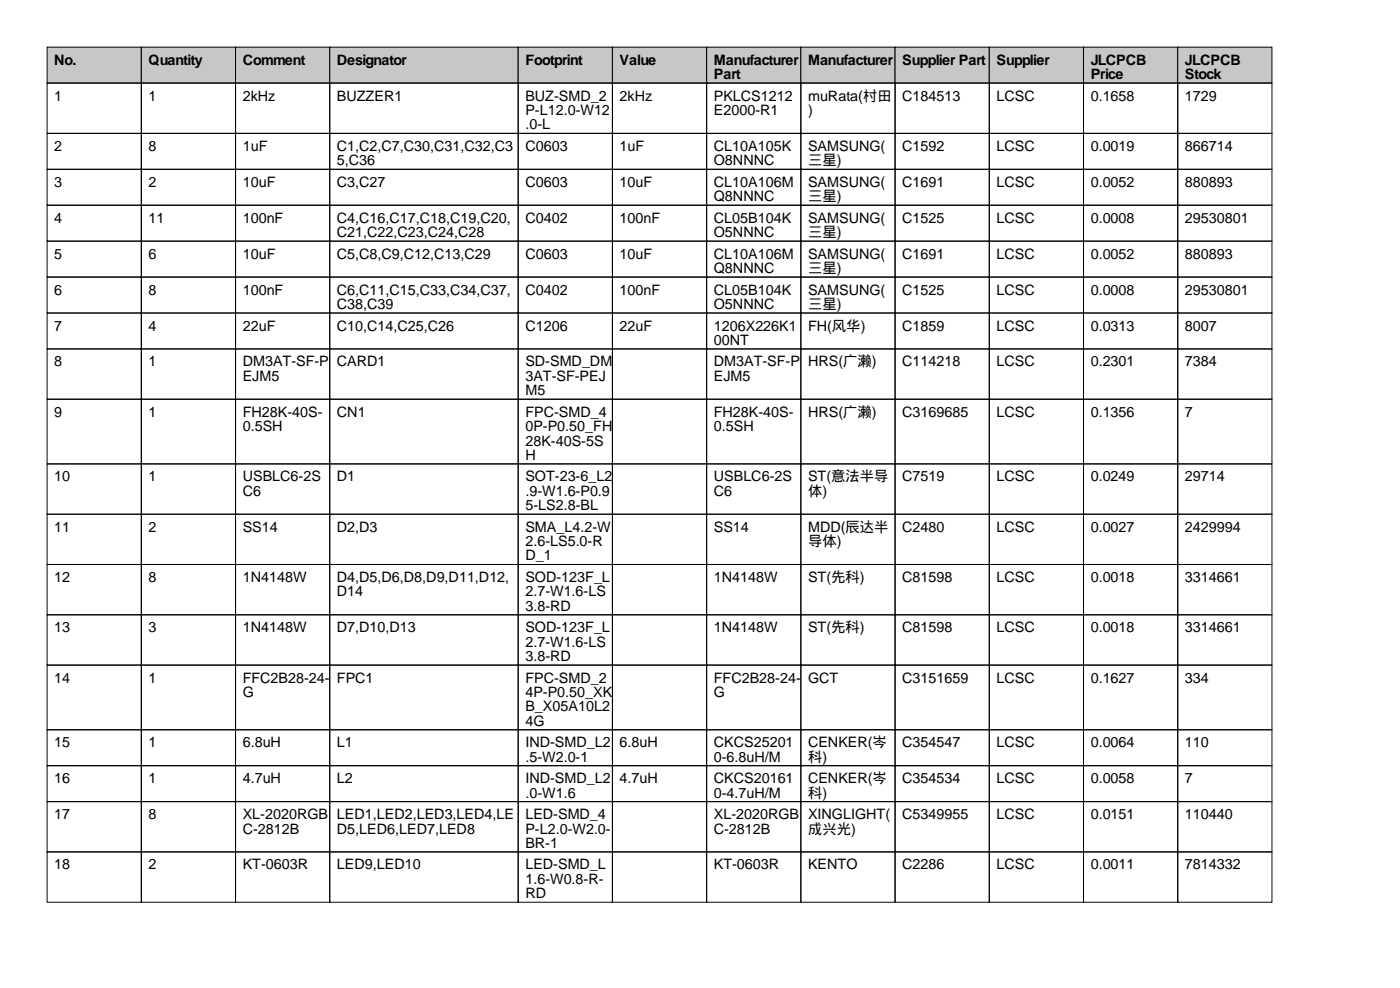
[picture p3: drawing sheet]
<svg xmlns="http://www.w3.org/2000/svg" width="297mm" height="210mm" viewBox="0 0 297 210" stroke-linecap="round" stroke-linejoin="round" font-family="sans-serif">
<defs><g id="words">
<g font-size="3">
<text x="11.5" y="13.7">No.</text>
<text x="31.5" y="13.7">Quantity</text>
<text x="51.5" y="13.7">Comment</text>
<text x="71.5" y="13.7">Designator</text>
<text x="111.5" y="13.7">Footprint</text>
<text x="131.5" y="13.7">Value</text>
<text x="151.5" y="13.7">Manufacturer</text>
<text x="151.5" y="16.8">Part</text>
<text x="171.5" y="13.7">Manufacturer</text>
<text x="191.5" y="13.7">Supplier Part</text>
<text x="211.5" y="13.7">Supplier</text>
<text x="231.5" y="13.7">JLCPCB</text>
<text x="231.5" y="16.8">Price</text>
<text x="251.5" y="13.7">JLCPCB</text>
<text x="251.5" y="16.8">Stock</text>
<text x="11.5" y="21.3">1</text>
<text x="31.5" y="21.3">1</text>
<text x="51.5" y="21.3">2kHz</text>
<text x="71.5" y="21.3">BUZZER1</text>
<text x="111.5" y="21.3">BUZ-SMD_2</text>
<text x="131.5" y="21.3">2kHz</text>
<text x="151.5" y="21.3">PKLCS1212</text>
<text x="171.5" y="21.3">muRata(村田</text>
<text x="191.5" y="21.3">C184513</text>
<text x="211.5" y="21.3">LCSC</text>
<text x="231.5" y="21.3">0.1658</text>
<text x="251.5" y="21.3">1729</text>
<text x="111.5" y="24.4">P-L12.0-W12</text>
<text x="111.5" y="27.4">.0-L</text>
<text x="151.5" y="24.4">E2000-R1</text>
<text x="171.5" y="24.4">)</text>
<text x="11.5" y="32">2</text>
<text x="31.5" y="32">8</text>
<text x="51.5" y="32">1uF</text>
<text x="71.5" y="32">C1,C2,C7,C30,C31,C32,C3</text>
<text x="71.5" y="35.1">5,C36</text>
<text x="111.5" y="32">C0603</text>
<text x="131.5" y="32">1uF</text>
<text x="151.5" y="32">CL10A105K</text>
<text x="151.5" y="35.1">O8NNNC</text>
<text x="171.5" y="32">SAMSUNG(</text>
<text x="171.5" y="35.1">三星)</text>
<text x="191.5" y="32">C1592</text>
<text x="211.5" y="32">LCSC</text>
<text x="231.5" y="32">0.0019</text>
<text x="251.5" y="32">866714</text>
<text x="11.5" y="39.6">3</text>
<text x="31.5" y="39.6">2</text>
<text x="51.5" y="39.6">10uF</text>
<text x="71.5" y="39.6">C3,C27</text>
<text x="111.5" y="39.6">C0603</text>
<text x="131.5" y="39.6">10uF</text>
<text x="151.5" y="39.6">CL10A106M</text>
<text x="171.5" y="39.6">SAMSUNG(</text>
<text x="191.5" y="39.6">C1691</text>
<text x="211.5" y="39.6">LCSC</text>
<text x="231.5" y="39.6">0.0052</text>
<text x="251.5" y="39.6">880893</text>
<text x="11.5" y="47.2">4</text>
<text x="31.5" y="47.2">11</text>
<text x="51.5" y="47.2">100nF</text>
<text x="71.5" y="47.2">C4,C16,C17,C18,C19,C20,</text>
<text x="111.5" y="47.2">C0402</text>
<text x="131.5" y="47.2">100nF</text>
<text x="151.5" y="42.7">Q8NNNC</text>
<text x="151.5" y="47.2">CL05B104K</text>
<text x="171.5" y="42.7">三星)</text>
<text x="171.5" y="47.2">SAMSUNG(</text>
<text x="191.5" y="47.2">C1525</text>
<text x="211.5" y="47.2">LCSC</text>
<text x="231.5" y="47.2">0.0008</text>
<text x="251.5" y="47.2">29530801</text>
<text x="71.5" y="50.3">C21,C22,C23,C24,C28</text>
<text x="151.5" y="50.3">O5NNNC</text>
<text x="171.5" y="50.3">三星)</text>
<text x="11.5" y="54.9">5</text>
<text x="31.5" y="54.9">6</text>
<text x="51.5" y="54.9">10uF</text>
<text x="71.5" y="54.9">C5,C8,C9,C12,C13,C29</text>
<text x="111.5" y="54.9">C0603</text>
<text x="131.5" y="54.9">10uF</text>
<text x="151.5" y="54.9">CL10A106M</text>
<text x="151.5" y="57.9">Q8NNNC</text>
<text x="171.5" y="54.9">SAMSUNG(</text>
<text x="171.5" y="57.9">三星)</text>
<text x="191.5" y="54.9">C1691</text>
<text x="211.5" y="54.9">LCSC</text>
<text x="231.5" y="54.9">0.0052</text>
<text x="251.5" y="54.9">880893</text>
<text x="11.5" y="62.5">6</text>
<text x="31.5" y="62.5">8</text>
<text x="51.5" y="62.5">100nF</text>
<text x="71.5" y="62.5">C6,C11,C15,C33,C34,C37,</text>
<text x="71.5" y="65.5">C38,C39</text>
<text x="111.5" y="62.5">C0402</text>
<text x="131.5" y="62.5">100nF</text>
<text x="151.5" y="62.5">CL05B104K</text>
<text x="151.5" y="65.5">O5NNNC</text>
<text x="171.5" y="62.5">SAMSUNG(</text>
<text x="171.5" y="65.5">三星)</text>
<text x="191.5" y="62.5">C1525</text>
<text x="211.5" y="62.5">LCSC</text>
<text x="231.5" y="62.5">0.0008</text>
<text x="251.5" y="62.5">29530801</text>
<text x="11.5" y="70.1">7</text>
<text x="31.5" y="70.1">4</text>
<text x="51.5" y="70.1">22uF</text>
<text x="71.5" y="70.1">C10,C14,C25,C26</text>
<text x="111.5" y="70.1">C1206</text>
<text x="131.5" y="70.1">22uF</text>
<text x="151.5" y="70.1">1206X226K1</text>
<text x="171.5" y="70.1">FH(风华)</text>
<text x="191.5" y="70.1">C1859</text>
<text x="211.5" y="70.1">LCSC</text>
<text x="231.5" y="70.1">0.0313</text>
<text x="251.5" y="70.1">8007</text>
<text x="11.5" y="77.7">8</text>
<text x="31.5" y="77.7">1</text>
<text x="51.5" y="77.7">DM3AT-SF-P</text>
<text x="71.5" y="77.7">CARD1</text>
<text x="111.5" y="77.7">SD-SMD_DM</text>
<text x="151.5" y="73.2">00NT</text>
<text x="151.5" y="77.7">DM3AT-SF-P</text>
<text x="171.5" y="77.7">HRS(广濑)</text>
<text x="191.5" y="77.7">C114218</text>
<text x="211.5" y="77.7">LCSC</text>
<text x="231.5" y="77.7">0.2301</text>
<text x="251.5" y="77.7">7384</text>
<text x="51.5" y="80.8">EJM5</text>
<text x="111.5" y="80.8">3AT-SF-PEJ</text>
<text x="111.5" y="83.8">M5</text>
<text x="151.5" y="80.8">EJM5</text>
<text x="11.5" y="88.4">9</text>
<text x="31.5" y="88.4">1</text>
<text x="51.5" y="88.4">FH28K-40S-</text>
<text x="71.5" y="88.4">CN1</text>
<text x="111.5" y="88.4">FPC-SMD_4</text>
<text x="151.5" y="88.4">FH28K-40S-</text>
<text x="171.5" y="88.4">HRS(广濑)</text>
<text x="191.5" y="88.4">C3169685</text>
<text x="211.5" y="88.4">LCSC</text>
<text x="231.5" y="88.4">0.1356</text>
<text x="251.5" y="88.4">7</text>
<text x="51.5" y="91.4">0.5SH</text>
<text x="111.5" y="91.4">0P-P0.50_FH</text>
<text x="111.5" y="94.5">28K-40S-5S</text>
<text x="151.5" y="91.4">0.5SH</text>
<text x="111.5" y="97.5">H</text>
<text x="11.5" y="102.1">10</text>
<text x="31.5" y="102.1">1</text>
<text x="51.5" y="102.1">USBLC6-2S</text>
<text x="51.5" y="105.2">C6</text>
<text x="71.5" y="102.1">D1</text>
<text x="111.5" y="102.1">SOT-23-6_L2</text>
<text x="111.5" y="105.2">.9-W1.6-P0.9</text>
<text x="151.5" y="102.1">USBLC6-2S</text>
<text x="151.5" y="105.2">C6</text>
<text x="171.5" y="102.1">ST(意法半导</text>
<text x="171.5" y="105.2">体)</text>
<text x="191.5" y="102.1">C7519</text>
<text x="211.5" y="102.1">LCSC</text>
<text x="231.5" y="102.1">0.0249</text>
<text x="251.5" y="102.1">29714</text>
<text x="11.5" y="112.8">11</text>
<text x="31.5" y="112.8">2</text>
<text x="51.5" y="112.8">SS14</text>
<text x="71.5" y="112.8">D2,D3</text>
<text x="111.5" y="108.2">5-LS2.8-BL</text>
<text x="111.5" y="112.8">SMA_L4.2-W</text>
<text x="151.5" y="112.8">SS14</text>
<text x="171.5" y="112.8">MDD(辰达半</text>
<text x="191.5" y="112.8">C2480</text>
<text x="211.5" y="112.8">LCSC</text>
<text x="231.5" y="112.8">0.0027</text>
<text x="251.5" y="112.8">2429994</text>
<text x="111.5" y="115.8">2.6-LS5.0-R</text>
<text x="111.5" y="118.9">D_1</text>
<text x="171.5" y="115.8">导体)</text>
<text x="11.5" y="123.4">12</text>
<text x="31.5" y="123.4">8</text>
<text x="51.5" y="123.4">1N4148W</text>
<text x="71.5" y="123.4">D4,D5,D6,D8,D9,D11,D12,</text>
<text x="111.5" y="123.4">SOD-123F_L</text>
<text x="151.5" y="123.4">1N4148W</text>
<text x="171.5" y="123.4">ST(先科)</text>
<text x="191.5" y="123.4">C81598</text>
<text x="211.5" y="123.4">LCSC</text>
<text x="231.5" y="123.4">0.0018</text>
<text x="251.5" y="123.4">3314661</text>
<text x="71.5" y="126.5">D14</text>
<text x="111.5" y="126.5">2.7-W1.6-LS</text>
<text x="111.5" y="129.5">3.8-RD</text>
<text x="11.5" y="134.1">13</text>
<text x="31.5" y="134.1">3</text>
<text x="51.5" y="134.1">1N4148W</text>
<text x="71.5" y="134.1">D7,D10,D13</text>
<text x="111.5" y="134.1">SOD-123F_L</text>
<text x="111.5" y="137.2">2.7-W1.6-LS</text>
<text x="151.5" y="134.1">1N4148W</text>
<text x="171.5" y="134.1">ST(先科)</text>
<text x="191.5" y="134.1">C81598</text>
<text x="211.5" y="134.1">LCSC</text>
<text x="231.5" y="134.1">0.0018</text>
<text x="251.5" y="134.1">3314661</text>
<text x="111.5" y="140.2">3.8-RD</text>
<text x="11.5" y="144.8">14</text>
<text x="31.5" y="144.8">1</text>
<text x="51.5" y="144.8">FFC2B28-24-</text>
<text x="51.5" y="147.8">G</text>
<text x="71.5" y="144.8">FPC1</text>
<text x="111.5" y="144.8">FPC-SMD_2</text>
<text x="111.5" y="147.8">4P-P0.50_XK</text>
<text x="151.5" y="144.8">FFC2B28-24-</text>
<text x="151.5" y="147.8">G</text>
<text x="171.5" y="144.8">GCT</text>
<text x="191.5" y="144.8">C3151659</text>
<text x="211.5" y="144.8">LCSC</text>
<text x="231.5" y="144.8">0.1627</text>
<text x="251.5" y="144.8">334</text>
<text x="111.5" y="150.9">B_X05A10L2</text>
<text x="111.5" y="153.9">4G</text>
<text x="11.5" y="158.5">15</text>
<text x="31.5" y="158.5">1</text>
<text x="51.5" y="158.5">6.8uH</text>
<text x="71.5" y="158.5">L1</text>
<text x="111.5" y="158.5">IND-SMD_L2</text>
<text x="111.5" y="161.5">.5-W2.0-1</text>
<text x="131.5" y="158.5">6.8uH</text>
<text x="151.5" y="158.5">CKCS25201</text>
<text x="151.5" y="161.5">0-6.8uH/M</text>
<text x="171.5" y="158.5">CENKER(岑</text>
<text x="171.5" y="161.5">科)</text>
<text x="191.5" y="158.5">C354547</text>
<text x="211.5" y="158.5">LCSC</text>
<text x="231.5" y="158.5">0.0064</text>
<text x="251.5" y="158.5">110</text>
<text x="11.5" y="166.1">16</text>
<text x="31.5" y="166.1">1</text>
<text x="51.5" y="166.1">4.7uH</text>
<text x="71.5" y="166.1">L2</text>
<text x="111.5" y="166.1">IND-SMD_L2</text>
<text x="131.5" y="166.1">4.7uH</text>
<text x="151.5" y="166.1">CKCS20161</text>
<text x="171.5" y="166.1">CENKER(岑</text>
<text x="191.5" y="166.1">C354534</text>
<text x="211.5" y="166.1">LCSC</text>
<text x="231.5" y="166.1">0.0058</text>
<text x="251.5" y="166.1">7</text>
<text x="11.5" y="173.7">17</text>
<text x="31.5" y="173.7">8</text>
<text x="51.5" y="173.7">XL-2020RGB</text>
<text x="71.5" y="173.7">LED1,LED2,LED3,LED4,LE</text>
<text x="111.5" y="169.2">.0-W1.6</text>
<text x="111.5" y="173.7">LED-SMD_4</text>
<text x="151.5" y="169.2">0-4.7uH/M</text>
<text x="151.5" y="173.7">XL-2020RGB</text>
<text x="171.5" y="169.2">科)</text>
<text x="171.5" y="173.7">XINGLIGHT(</text>
<text x="191.5" y="173.7">C5349955</text>
<text x="211.5" y="173.7">LCSC</text>
<text x="231.5" y="173.7">0.0151</text>
<text x="251.5" y="173.7">110440</text>
<text x="51.5" y="176.8">C-2812B</text>
<text x="71.5" y="176.8">D5,LED6,LED7,LED8</text>
<text x="111.5" y="176.8">P-L2.0-W2.0-</text>
<text x="111.5" y="179.8">BR-1</text>
<text x="151.5" y="176.8">C-2812B</text>
<text x="171.5" y="176.8">成兴光)</text>
<text x="11.5" y="184.4">18</text>
<text x="31.5" y="184.4">2</text>
<text x="51.5" y="184.4">KT-0603R</text>
<text x="71.5" y="184.4">LED9,LED10</text>
<text x="111.5" y="184.4">LED-SMD_L</text>
<text x="151.5" y="184.4">KT-0603R</text>
<text x="171.5" y="184.4">KENTO</text>
<text x="191.5" y="184.4">C2286</text>
<text x="211.5" y="184.4">LCSC</text>
<text x="231.5" y="184.4">0.0011</text>
<text x="251.5" y="184.4">7814332</text>
<text x="111.5" y="187.5">1.6-W0.8-R-</text>
<text x="111.5" y="190.5">RD</text>
</g>
</g></defs>
<g fill="#c7c7c7" stroke="#000" stroke-width=".21">
<path d="M10 10h20v7.6h-20z"/>
<path d="M30 10h20v7.6h-20z"/>
<path d="M50 10h20v7.6h-20z"/>
<path d="M70 10h40v7.6h-40z"/>
<path d="M110 10h20v7.6h-20z"/>
<path d="M130 10h20v7.6h-20z"/>
<path d="M150 10h20v7.6h-20z"/>
<path d="M170 10h20v7.6h-20z"/>
<path d="M190 10h20v7.6h-20z"/>
<path d="M210 10h20v7.6h-20z"/>
<path d="M230 10h20v7.6h-20z"/>
<path d="M250 10h20v7.6h-20z"/>
</g>
<g fill="none" stroke="#000" stroke-width=".21">
<path d="M10 17.6h20v10.7h-20zM30 17.6h20v10.7h-20zM50 17.6h20v10.7h-20zM70 17.6h40v10.7h-40zM110 17.6h20v10.7h-20zM130 17.6h20v10.7h-20zM150 17.6h20v10.7h-20zM170 17.6h20v10.7h-20zM190 17.6h20v10.7h-20zM210 17.6h20v10.7h-20zM230 17.6h20v10.7h-20zM250 17.6h20v10.7h-20z"/>
<path d="M10 28.3h20v7.6h-20zM10 35.9h20v7.6h-20zM30 28.3h20v7.6h-20zM30 35.9h20v7.6h-20zM50 28.3h20v7.6h-20zM50 35.9h20v7.6h-20zM70 28.3h40v7.6h-40zM70 35.9h40v7.6h-40zM110 28.3h20v7.6h-20zM110 35.9h20v7.6h-20zM130 28.3h20v7.6h-20zM130 35.9h20v7.6h-20z"/>
<path d="M150 28.3h20v7.6h-20zM150 35.9h20v7.6h-20zM170 28.3h20v7.6h-20zM170 35.9h20v7.6h-20zM190 28.3h20v7.6h-20zM190 35.9h20v7.6h-20zM210 28.3h20v7.6h-20zM210 35.9h20v7.6h-20zM230 28.3h20v7.6h-20zM230 35.9h20v7.6h-20zM250 28.3h20v7.6h-20zM250 35.9h20v7.6h-20z"/>
<path d="M10 43.5h20v7.6h-20zM10 51.1h20v7.7h-20zM10 58.8h20v7.6h-20zM30 43.5h20v7.6h-20zM30 51.1h20v7.7h-20zM30 58.8h20v7.6h-20zM50 43.5h20v7.6h-20zM50 51.1h20v7.7h-20zM50 58.8h20v7.6h-20zM70 43.5h40v7.6h-40zM70 51.1h40v7.7h-40zM70 58.8h40v7.6h-40z"/>
<path d="M110 43.5h20v7.6h-20zM110 51.1h20v7.7h-20zM110 58.8h20v7.6h-20zM130 43.5h20v7.6h-20zM130 51.1h20v7.7h-20zM130 58.8h20v7.6h-20zM150 43.5h20v7.6h-20zM150 51.1h20v7.7h-20zM150 58.8h20v7.6h-20zM170 43.5h20v7.6h-20zM170 51.1h20v7.7h-20zM170 58.8h20v7.6h-20z"/>
<path d="M190 43.5h20v7.6h-20zM190 51.1h20v7.7h-20zM190 58.8h20v7.6h-20zM210 43.5h20v7.6h-20zM210 51.1h20v7.7h-20zM210 58.8h20v7.6h-20zM230 43.5h20v7.6h-20zM230 51.1h20v7.7h-20zM230 58.8h20v7.6h-20zM250 43.5h20v7.6h-20zM250 51.1h20v7.7h-20zM250 58.8h20v7.6h-20z"/>
<path d="M10 66.4h20v7.6h-20zM10 74h20v10.7h-20zM30 66.4h20v7.6h-20zM30 74h20v10.7h-20zM50 66.4h20v7.6h-20zM50 74h20v10.7h-20zM70 66.4h40v7.6h-40zM70 74h40v10.7h-40zM110 66.4h20v7.6h-20zM110 74h20v10.7h-20zM130 66.4h20v7.6h-20zM130 74h20v10.7h-20z"/>
<path d="M150 66.4h20v7.6h-20zM150 74h20v10.7h-20zM170 66.4h20v7.6h-20zM170 74h20v10.7h-20zM190 66.4h20v7.6h-20zM190 74h20v10.7h-20zM210 66.4h20v7.6h-20zM210 74h20v10.7h-20zM230 66.4h20v7.6h-20zM230 74h20v10.7h-20zM250 66.4h20v7.6h-20zM250 74h20v10.7h-20z"/>
<path d="M10 84.7h20v13.7h-20zM10 98.4h20v10.7h-20zM30 84.7h20v13.7h-20zM30 98.4h20v10.7h-20zM50 84.7h20v13.7h-20zM50 98.4h20v10.7h-20zM70 84.7h40v13.7h-40zM70 98.4h40v10.7h-40zM110 84.7h20v13.7h-20zM110 98.4h20v10.7h-20zM130 84.7h20v13.7h-20zM130 98.4h20v10.7h-20z"/>
<path d="M150 84.7h20v13.7h-20zM150 98.4h20v10.7h-20zM170 84.7h20v13.7h-20zM170 98.4h20v10.7h-20zM190 84.7h20v13.7h-20zM190 98.4h20v10.7h-20zM210 84.7h20v13.7h-20zM210 98.4h20v10.7h-20zM230 84.7h20v13.7h-20zM230 98.4h20v10.7h-20zM250 84.7h20v13.7h-20zM250 98.4h20v10.7h-20z"/>
<path d="M10 109.1h20v10.6h-20zM10 119.7h20v10.7h-20zM30 109.1h20v10.6h-20zM30 119.7h20v10.7h-20zM50 109.1h20v10.6h-20zM50 119.7h20v10.7h-20zM70 109.1h40v10.6h-40zM70 119.7h40v10.7h-40zM110 109.1h20v10.6h-20zM110 119.7h20v10.7h-20zM130 109.1h20v10.6h-20zM130 119.7h20v10.7h-20z"/>
<path d="M150 109.1h20v10.6h-20zM150 119.7h20v10.7h-20zM170 109.1h20v10.6h-20zM170 119.7h20v10.7h-20zM190 109.1h20v10.6h-20zM190 119.7h20v10.7h-20zM210 109.1h20v10.6h-20zM210 119.7h20v10.7h-20zM230 109.1h20v10.6h-20zM230 119.7h20v10.7h-20zM250 109.1h20v10.6h-20zM250 119.7h20v10.7h-20z"/>
<path d="M10 130.4h20v10.7h-20zM30 130.4h20v10.7h-20zM50 130.4h20v10.7h-20zM70 130.4h40v10.7h-40zM110 130.4h20v10.7h-20zM130 130.4h20v10.7h-20zM150 130.4h20v10.7h-20zM170 130.4h20v10.7h-20zM190 130.4h20v10.7h-20zM210 130.4h20v10.7h-20zM230 130.4h20v10.7h-20zM250 130.4h20v10.7h-20z"/>
<path d="M10 141.1h20v13.7h-20zM10 154.8h20v7.6h-20zM30 141.1h20v13.7h-20zM30 154.8h20v7.6h-20zM50 141.1h20v13.7h-20zM50 154.8h20v7.6h-20zM70 141.1h40v13.7h-40zM70 154.8h40v7.6h-40zM110 141.1h20v13.7h-20zM110 154.8h20v7.6h-20zM130 141.1h20v13.7h-20zM130 154.8h20v7.6h-20z"/>
<path d="M150 141.1h20v13.7h-20zM150 154.8h20v7.6h-20zM170 141.1h20v13.7h-20zM170 154.8h20v7.6h-20zM190 141.1h20v13.7h-20zM190 154.8h20v7.6h-20zM210 141.1h20v13.7h-20zM210 154.8h20v7.6h-20zM230 141.1h20v13.7h-20zM230 154.8h20v7.6h-20zM250 141.1h20v13.7h-20zM250 154.8h20v7.6h-20z"/>
<path d="M10 162.4h20v7.6h-20zM10 170h20v10.7h-20zM30 162.4h20v7.6h-20zM30 170h20v10.7h-20zM50 162.4h20v7.6h-20zM50 170h20v10.7h-20zM70 162.4h40v7.6h-40zM70 170h40v10.7h-40zM110 162.4h20v7.6h-20zM110 170h20v10.7h-20zM130 162.4h20v7.6h-20zM130 170h20v10.7h-20z"/>
<path d="M150 162.4h20v7.6h-20zM150 170h20v10.7h-20zM170 162.4h20v7.6h-20zM170 170h20v10.7h-20zM190 162.4h20v7.6h-20zM190 170h20v10.7h-20zM210 162.4h20v7.6h-20zM210 170h20v10.7h-20zM230 162.4h20v7.6h-20zM230 170h20v10.7h-20zM250 162.4h20v7.6h-20zM250 170h20v10.7h-20z"/>
<path d="M10 180.7h20v10.7h-20zM30 180.7h20v10.7h-20zM50 180.7h20v10.7h-20zM70 180.7h40v10.7h-40zM110 180.7h20v10.7h-20zM130 180.7h20v10.7h-20zM150 180.7h20v10.7h-20zM170 180.7h20v10.7h-20zM190 180.7h20v10.7h-20zM210 180.7h20v10.7h-20zM230 180.7h20v10.7h-20zM250 180.7h20v10.7h-20z"/>
</g>
<use href="#words"/>
</svg>
